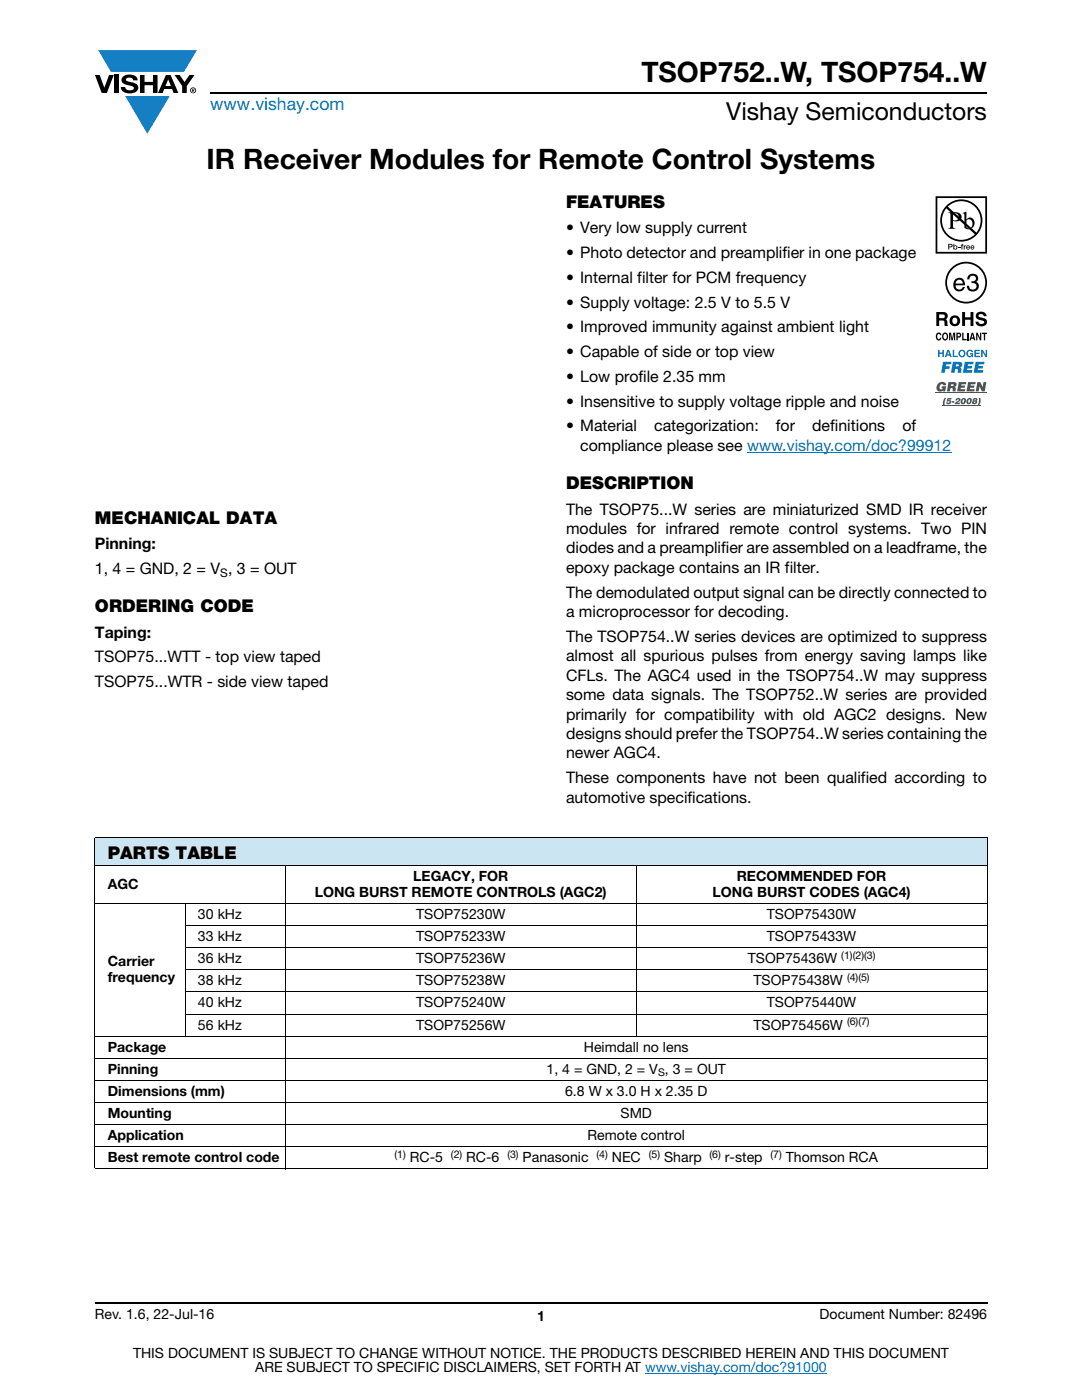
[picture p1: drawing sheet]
<svg xmlns="http://www.w3.org/2000/svg" width="216mm" height="279mm" viewBox="0 0 216 279" stroke-linecap="round" stroke-linejoin="round" font-family="sans-serif">
<defs><g id="words">
<g font-size="5.6">
<text x="128" y="16.4">TSOP752..W, TSOP754..W</text>
<text x="41.2" y="33.8">IR Receiver Modules for Remote Control Systems</text>
</g>
<text font-size="4.9" x="144.9" y="24">Vishay Semiconductors</text>
<text font-size="3.5" fill="#007ec4" x="42" y="21.9">www.vishay.com</text>
<g font-size="3.5">
<text x="112.9" y="41.5">FEATURES</text>
<text x="112.9" y="97.6">DESCRIPTION</text>
<text x="18.9" y="104.5">MECHANICAL DATA</text>
<text x="18.9" y="122.2">ORDERING CODE</text>
<text x="21.5" y="171.3">PARTS TABLE</text>
</g>
<g font-size="3.2">
<text x="112.9" y="46.6">• Very low supply current</text>
<text x="112.9" y="51.5">• Photo detector and preamplifier in one package</text>
<text x="112.9" y="56.5">• Internal filter for PCM frequency</text>
<text x="112.9" y="61.4">• Supply voltage: 2.5 V to 5.5 V</text>
<text x="112.9" y="66.3">• Improved immunity against ambient light</text>
<text x="112.9" y="71.3">• Capable of side or top view</text>
<text x="112.9" y="76.2">• Low profile 2.35 mm</text>
<text x="112.9" y="81.2">• Insensitive to supply voltage ripple and noise</text>
<text x="112.9" y="86.1">• Material</text>
<text x="115.8" y="90">compliance please see www.vishay.com/doc?99912</text>
<text x="130.5" y="86.1">categorization:</text>
<text x="154.8" y="86.1">for</text>
<text x="162.1" y="86.1">definitions</text>
<text x="180.1" y="86.1">of</text>
<text x="112.9" y="102.7">The TSOP75...W series are miniaturized SMD IR receiver</text>
<text x="112.9" y="106.6">modules for infrared remote control systems. Two PIN</text>
<text x="18.9" y="109.6">Pinning:</text>
<text x="112.9" y="110.4">diodes and a preamplifier are assembled on a leadframe, the</text>
<text x="18.9" y="114.5">1, 4 = GND, 2 = V , 3 = OUT</text>
<text x="112.9" y="114.3">epoxy package contains an IR filter.</text>
<text x="112.9" y="119.3">The demodulated output signal can be directly connected to</text>
<text x="112.9" y="123.1">a microprocessor for decoding.</text>
<text x="18.9" y="127.2">Taping:</text>
<text x="112.9" y="128.1">The TSOP754..W series devices are optimized to suppress</text>
<text x="112.9" y="132">almost all spurious pulses from energy saving lamps like</text>
<text x="18.9" y="132.2">TSOP75...WTT - top view taped</text>
<text x="18.9" y="137.1">TSOP75...WTR - side view taped</text>
<text x="112.9" y="135.8">CFLs. The AGC4 used in the TSOP754..W may suppress</text>
<text x="112.9" y="139.7">some data signals. The TSOP752..W series are provided</text>
<text x="112.9" y="143.6">primarily for compatibility with old AGC2 designs. New</text>
<text x="112.9" y="147.5">designs should prefer the TSOP754..W series containing the</text>
<text x="112.9" y="151.4">newer AGC4.</text>
<text x="112.9" y="156.3">These components have not been qualified according to</text>
<text x="112.9" y="160.2">automotive specifications.</text>
</g>
<g font-size="2.8">
<text x="21.5" y="177.4">AGC</text>
<text x="62.8" y="179">LONG BURST REMOTE CONTROLS (AGC2)</text>
<text x="82.4" y="175.9">LEGACY, FOR</text>
<text x="142.2" y="179">LONG BURST CODES (AGC4)</text>
<text x="147" y="175.9">RECOMMENDED FOR</text>
<text x="39.5" y="183.4">30 kHz</text>
<text x="83" y="183.4">TSOP75230W</text>
<text x="153" y="183.4">TSOP75430W</text>
<text x="39.5" y="187.8">33 kHz</text>
<text x="83" y="187.8">TSOP75233W</text>
<text x="153" y="187.8">TSOP75433W</text>
<text x="21.5" y="192.9">Carrier</text>
<text x="21.5" y="196">frequency</text>
<text x="39.5" y="196.7">38 kHz</text>
<text x="39.5" y="192.3">36 kHz</text>
<text x="83" y="192.3">TSOP75236W</text>
<text x="83" y="196.7">TSOP75238W</text>
<text x="149.2" y="192.3">TSOP75436W</text>
<text x="150.4" y="196.7">TSOP75438W</text>
<text x="39.5" y="201.1">40 kHz</text>
<text x="83" y="201.1">TSOP75240W</text>
<text x="153" y="201.1">TSOP75440W</text>
<text x="21.5" y="209.9">Package</text>
<text x="39.5" y="205.5">56 kHz</text>
<text x="83" y="205.5">TSOP75256W</text>
<text x="116.5" y="209.9">Heimdall no lens</text>
<text x="150.4" y="205.5">TSOP75456W</text>
<text x="21.5" y="214.3">Pinning</text>
<text x="109.1" y="214.3">1, 4 = GND, 2 = V , 3 = OUT</text>
<text x="21.5" y="218.7">Dimensions (mm)</text>
<text x="112.8" y="218.7">6.8 W x 3.0 H x 2.35 D</text>
<text x="21.5" y="223.1">Mounting</text>
<text x="21.5" y="227.5">Application</text>
<text x="117.2" y="227.5">Remote control</text>
<text x="123.8" y="223.1">SMD</text>
<text x="21.5" y="231.9">Best remote control code</text>
<text x="81.8" y="231.9">RC-5</text>
<text x="93" y="231.9">RC-6</text>
<text x="104.3" y="231.9">Panasonic</text>
<text x="122.1" y="231.9">NEC</text>
<text x="132.5" y="231.9">Sharp</text>
<text x="144.7" y="231.9">r-step</text>
<text x="156.8" y="231.9">Thomson RCA</text>
<text x="18.9" y="263.3">Rev. 1.6, 22-Jul-16</text>
<text x="107.2" y="263.6">1</text>
<text x="163.6" y="263.3">Document Number: 82496</text>
<text x="26.5" y="271">THIS DOCUMENT IS SUBJECT TO CHANGE WITHOUT NOTICE. THE PRODUCTS DESCRIBED HEREIN AND THIS DOCUMENT</text>
<text x="50.9" y="273.8">ARE SUBJECT TO SPECIFIC DISCLAIMERS, SET FORTH AT www.vishay.com/doc?91000</text>
</g>
<text font-size="2.4" x="44" y="115.1">S</text>
<g font-size="2.1">
<text x="167.9" y="191.4">(1)(2)(3)</text>
<text x="169" y="195.8">(4)(5)</text>
<text x="169" y="204.6">(6)(7)</text>
<text x="131.3" y="214.8">S</text>
<text x="78.7" y="231.1">(1)</text>
<text x="90" y="231.1">(2)</text>
<text x="101.2" y="231.1">(3)</text>
<text x="119" y="231.1">(4)</text>
<text x="129.4" y="231.1">(5)</text>
<text x="141.6" y="231.1">(6)</text>
<text x="153.7" y="231.1">(7)</text>
</g>
</g></defs>
<g fill="#147fc3">
<path d="M19.6 10h19.7l-2.6 4.3h-1.1h-13.5z"/>
<path d="M25 19.2h8.9l-4.5 7.5z"/>
</g>
<g fill="#000">
<path d="M18.9 15h1l.9 2.5 1-2.5h.9l-1.4 3.6h-1zM22.9 15h.9v3.6h-.9zM24.6 15.3a2.1 2.1 0 0 1 2.8 .3l.1 .4h-.9a.79 .79 0 0 0-.7-.5 .79 .79 0 0 0-.8 .4l.3 .3 1 .2a1.08 1.08 0 0 1 1.2 1 1.08 1.08 0 0 1-1.1 1.2 1.73 1.73 0 0 1-2.4-1.2h.9a.96 .96 0 0 0 .8 .6 .96 .96 0 0 0 .9-.4 1.31 1.31 0 0 0-1.2-.6 1.03 1.03 0 0 1-1.1-.6 1.03 1.03 0 0 1 .2-1.1zM27.9 15h.9v1.3h1.7v-1.3h.9v3.6h-.9v-1.6h-1.7v1.6h-.9zM34.8 15h1.1l.9 1.4 1-1.4h1l-1.5 2.2v1.4h-.9v-1.4z"/>
<path d="M33.6 15.9l.5 1.3h-1.1zM33.1 15l-1.6 3.6h1l.3-.8h1.5l.3 .8h1l-1.6-3.6z"/>
<path d="M38.4 17.8h.2v.2h-.2zM38.3 17.7v.7h.1v-.3l.4 .3-.2-.3 .2-.2-.1-.2z"/>
<path d="M38.1 18a.46 .46 0 0 1 .9 0 .46 .46 0 0 1-.9 0zM37.9 18a.6 .6 0 0 0 1.2 0 .6 .6 0 0 0-1.2 0z"/>
</g>
<path d="M42 18.6h155M18.9 260h178.1" fill="none" stroke="#000" stroke-width=".36"/>
<path d="M149.1 90.2h40.7M128.7 274h36.3" fill="none" stroke="#007ec4" stroke-width=".2"/>
<g fill="#fff">
<path d="M28.7 47.4h64.5v45.5h-64.5z"/>
<path d="M186.7 39.2h10.3v41.8h-10.3z"/>
</g>
<g fill="#000">
<path d="M191.2 49.3h.4v.1h-.4zM191.9 48.7h.3l-.2 .2 .2 .1v.1h-.2v.7h-.1v-.7h-.2zM192.3 49h.2v.1l.3-.1v.1l-.3 .1v.6h-.2zM193.3 54.9a1.07 1.07 0 0 1 1.3-.2 1.07 1.07 0 0 1 .5 1.2l-.4 .4a1.06 1.06 0 0 1 .5 1.4 1.06 1.06 0 0 1-1.4 .5l-.2-.1a1.02 1.02 0 0 1-.7-1.1h.5a.71 .71 0 0 0 .9 .8 .71 .71 0 0 0 .3-1.2l-.7-.1v-.4a.59 .59 0 0 0 .8-.4 .59 .59 0 0 0-.6-.7 .66 .66 0 0 0-.7 .8h-.4zM186.9 66.6l.4-.2h.3l.2 .5-.6-.2a.66 .66 0 0 0 .1 1l.3-.3h.2a.54 .54 0 0 1-.4 .6 .54 .54 0 0 1-.6-.5zM189.4 66.4h.4l.2 1.2 .2-1.2h.4v1.5h-.3v-1.3l-.2 1.3h-.2l-.3-1.3v1.3h-.2zM192 66.4h.3v1.2h.6v.3h-.9zM192 62.3h.6v1h1.1v-1h.5v2.8h-.5v-1.3h-1.1v1.3h-.6zM193 66.4h.3v1.5h-.3zM195 62.4a1.15 1.15 0 0 1 1.9 .7h-.6v-.2a.68 .68 0 0 0-1-.1v.4l.2 .1a1.29 1.29 0 0 1 1.5 .9 1.17 1.17 0 0 1-1.2 .9 1.17 1.17 0 0 1-1.1-.9h.5l.1 .2a.67 .67 0 0 0 1.1-.1l-.3-.3-.5-.1a.82 .82 0 0 1-.9-.5 .82 .82 0 0 1 .3-1zM194.8 66.4h.3l.5 1.1v-1.1h.2v1.5h-.3l-.5-1.1v1.1h-.2zM195.9 66.4h1.1v.3h-.4v1.2h-.3v-1.2h-.4z"/>
<path d="M187 39.5h9.6v10.8h-9.6zM186.7 39.2v11.4h10.3v-11.4z"/>
<path d="M189 56.4a3.8 3.8 0 0 1 7.6 0 3.8 3.8 0 0 1-7.6 0zM188.6 56.4a4.2 4.2 0 0 0 8.4 0 4.2 4.2 0 0 0-8.4 0z"/>
<path d="M189.1 41.3a3.9 3.9 0 0 1 5.3-.2 3.9 3.9 0 0 1 .4 5.3zM188.8 41.6l5.7 5.2a3.9 3.9 0 0 1-5.3 .1 3.9 3.9 0 0 1-.4-5.3zM187.6 44a4.2 4.2 0 0 0 8.4 0 4.2 4.2 0 0 0-8.4 0z"/>
<path d="M189.4 48.8v.4h.4v-.3zM189.2 48.7h.7l.2 .3-.2 .3-.5 .1v.4h-.2z"/>
<path d="M190.2 42.6v1.3a.75 .75 0 0 0 1.1-.6 .75 .75 0 0 0-1.1-.7zM189.2 42.4a2.81 2.81 0 0 1 2.4 .3 .97 .97 0 0 1 0 1.2 .97 .97 0 0 1-1.2 .2h-.2v1.1v.2l.5 .3h-1.5l.3-.2 .1-.3v-2.3v-.3z"/>
<path d="M190.4 49.4a.26 .26 0 0 0 .5 0 .26 .26 0 0 0-.5 0zM190.2 48.7h.2v.4a.38 .38 0 0 1 .5 0 .38 .38 0 0 1 0 .6 .38 .38 0 0 1-.5 0l-.2 .1z"/>
<path d="M190.9 56.1l-.2 .5h1.4a.7 .7 0 0 0-.4-.7 .7 .7 0 0 0-.8 .2zM190.7 55.7a1.18 1.18 0 0 1 1.4-.1 1.18 1.18 0 0 1 .5 1.3h-1.9a.73 .73 0 0 0 .5 .9 .73 .73 0 0 0 .9-.5h.4a1.21 1.21 0 0 1-1.6 .8 1.21 1.21 0 0 1-.6-1.7z"/>
<path d="M192.8 44v1.3l.2 .2a.72 .72 0 0 0 .8-.1 .72 .72 0 0 0 .3-.7 .72 .72 0 0 0-.4-.8 .72 .72 0 0 0-.9 .1zM192.1 42.5l.7-.3v1.6a.89 .89 0 0 1 1.1-.3 .89 .89 0 0 1 .6 1 1.23 1.23 0 0 1-.7 1.2 1.23 1.23 0 0 1-1.4-.2v-2.7z"/>
<path d="M193 49.2v.1h.4l-.2-.2zM193 49h.4l.2 .4h-.6v.2l.5-.1a.42 .42 0 0 1-.6 .2 .42 .42 0 0 1 .1-.7z"/>
<path d="M193.9 49.2l-.1 .1h.4l-.2-.2zM193.8 49h.5l.1 .4h-.6l.1 .2 .5-.1a.42 .42 0 0 1-.7 .2 .42 .42 0 0 1 .1-.7z"/>
<path d="M187.4 62.8v.7h.9a.39 .39 0 0 0 .1-.7zM186.8 62.3h1.4a.79 .79 0 0 1 .8 .4 .79 .79 0 0 1-.1 .9l-.2 .1a.98 .98 0 0 1 .4 1.2l.1 .2h-.7l-.2-1.1h-.9v1.1h-.6z"/>
<path d="M188.4 66.7a.64 .64 0 0 0 .2 1l.1-.1a.64 .64 0 0 0-.1-1zM188.2 66.5l.2-.1a.56 .56 0 0 1 .7 .3 .82 .82 0 0 1-.5 1.3l-.2-.1a.89 .89 0 0 1-.2-1.4z"/>
<path d="M190.3 63.5a.63 .63 0 0 0-.3 .7 .63 .63 0 0 0 .8 .4 .63 .63 0 0 0 .2-.8 .63 .63 0 0 0-.7-.3zM189.5 64a1.09 1.09 0 0 1 2.1 0 1.09 1.09 0 0 1-2.1 0z"/>
<path d="M191.1 66.7v.4l.4-.1v-.3zM190.8 66.4h.6a.5 .5 0 0 1 .4 .5 .5 .5 0 0 1-.4 .5h-.3v.5h-.3z"/>
<path d="M194 66.7l-.1 .6h.3zM193.9 66.4h.3l.4 1.5h-.3v-.3h-.5l-.1 .3h-.3z"/>
</g>
<path d="M186.7 78.4h10.3" fill="none" stroke="#1f9047" stroke-width=".2"/>
<g fill="#1f9047">
<path d="M187.2 76.6a.91 .91 0 0 1 .9-.4 .91 .91 0 0 1 .7 .7h-.6l-.3-.2a.56 .56 0 0 0-.4 .4 .56 .56 0 0 0 .3 .6l.3-.2h-.2v-.4h.9l-.2 1h-.4v-.2a.82 .82 0 0 1-1.1 .1 .82 .82 0 0 1-.1-1.1z"/>
<path d="M191.3 76.2h1.5v.5h-1v.3h.8l-.1 .4h-.8v.3h.9l-.1 .4h-1.5z"/>
<path d="M193.2 76.2h1.5l-.1 .5h-.9v.3h.7v.4h-.8l-.1 .3h1l-.1 .4h-1.6z"/>
<path d="M195 76.2h.6l.5 1.1 .1-1.1h.6l-.3 1.9h-.6l-.5-1-.1 1h-.6z"/>
<path d="M188.5 79.4h.3l-.3 .8v.8h-.3v-.8z"/>
<path d="M189.1 79.4h.8l-.1 .3h-.5l-.1 .2h.5a.52 .52 0 0 1-.2 .7 .52 .52 0 0 1-.7-.3l.5 .1 .2-.2-.2-.1h-.4z"/>
<path d="M190 80.1h.4v.3h-.5z"/>
<path d="M190.8 79.6a.5 .5 0 0 1 .5-.2 .5 .5 0 0 1 .4 .4l-.7 .6h.6l-.1 .3h-1l.8-.9-.1-.1-.2 .2h-.4z"/>
<path d="M189.8 76.7l-.1 .4 .5-.1 .1-.1-.1-.2zM189.3 76.2l1.5 .2a.54 .54 0 0 1-.3 .8l.2 .3v.6h-.6v-.5l-.3-.1h-.1l-.2 .6h-.6z"/>
<path d="M192.2 79.8l-.2 .4 .2 .2 .2-.5-.1-.2zM191.9 79.6a.51 .51 0 0 1 .8 .1 .66 .66 0 0 1-.2 .8 .66 .66 0 0 1-.8 0v-.5z"/>
<path d="M193.3 79.8l-.1 .4 .1 .2 .3-.5-.2-.2zM193.1 79.6a.51 .51 0 0 1 .8 .1 .66 .66 0 0 1-.2 .8 .66 .66 0 0 1-.8 0l-.1-.5z"/>
</g>
<path d="M188 80.9h7.7" fill="none" stroke="#1f9047" stroke-width=".2"/>
<g fill="#1f9047">
<path d="M195.3 79.4h.3l.1 .8a.72 .72 0 0 1-.7 .8l.3-.8z"/>
<path d="M194.5 79.7l-.1 .2h.2l.1-.2zM194.4 80.2v.2h.2v-.2zM194.2 79.6a.52 .52 0 0 1 .8 .2l-.2 .2 .2 .3a.55 .55 0 0 1-.5 .4 .55 .55 0 0 1-.6-.4l.3-.3-.1-.2z"/>
</g>
<g fill="#0160ae">
<path d="M187.2 69.8h.3v.6h.5v-.6h.3v1.5h-.3v-.7h-.5v.7h-.3z"/>
<path d="M190.1 69.8h.3v1.2h.7v.3h-1z"/>
<path d="M193 70a.68 .68 0 0 1 1.2 .3l-.9-.2a.55 .55 0 0 0-.2 .5 .55 .55 0 0 0 .4 .4l.4-.3h-.3v-.2h.6v.8h-.2l-.1-.2a.71 .71 0 0 1-1-.1 .71 .71 0 0 1 .1-1z"/>
<path d="M194.5 69.8h1v.3h-.8v.3h.8v.2h-.8v.4h.8v.3h-1z"/>
<path d="M195.8 69.8h.3l.6 1v-1h.3v1.5h-.3l-.6-1.1v1.1h-.3z"/>
<path d="M188.2 72.2h1.7l-.1 .5h-1l-.1 .4h.8l-.1 .5h-.8l-.1 .8h-.7z"/>
<path d="M192.5 72.2h1.8l-.1 .5h-1.1v.3h.9l-.1 .5h-.9l-.1 .4h1.1l-.1 .5h-1.8z"/>
<path d="M194.7 72.2h1.7v.5h-1.1v.3h.8v.5h-.9l-.1 .4h1.1l-.1 .5h-1.8z"/>
<path d="M189.2 70.1l-.2 .6h.4zM189 69.8h.4l.5 1.5h-.3l-.1-.3h-.6l-.1 .3h-.3z"/>
<path d="M191.5 70.6a.47 .47 0 0 0 .9 0 .47 .47 0 0 0-.9 0zM191.2 70.5a.75 .75 0 0 1 1.5 0 .75 .75 0 0 1-1.5 0z"/>
<path d="M190.8 72.7l-.1 .4h.6l-.1-.4zM190.1 72.2l1.8 .2a.63 .63 0 0 1-.3 1l.2 .2v.8h-.7v-.6l-.3-.2h-.2l-.1 .8h-.7z"/>
</g>
<path d="M18.9 167.2h178.1v5.5h-178.1z" fill="#cce5f3"/>
<g fill="none" stroke="#000" stroke-width=".2">
<path d="M18.9 167.2h178.1M18.9 172.7h178.1M18.9 167.3v65.9M56.9 172.6v60.7M127 172.6v34.3M197 167.3v65.9M18.9 180.3h178.1M36.9 184.7h160.1M36.9 189.1h160.1M36.9 193.5h160.1M36.9 198h160.1M37 180.2v26.7"/>
<path d="M18.9 206.8h178.1M18.9 211.2h178.1M18.9 215.6h178.1M36.9 202.4h160.1M18.9 220h178.1M18.9 224.4h178.1M18.9 228.8h178.1M18.9 233.2h178.1"/>
</g>
<use href="#words"/>
</svg>
